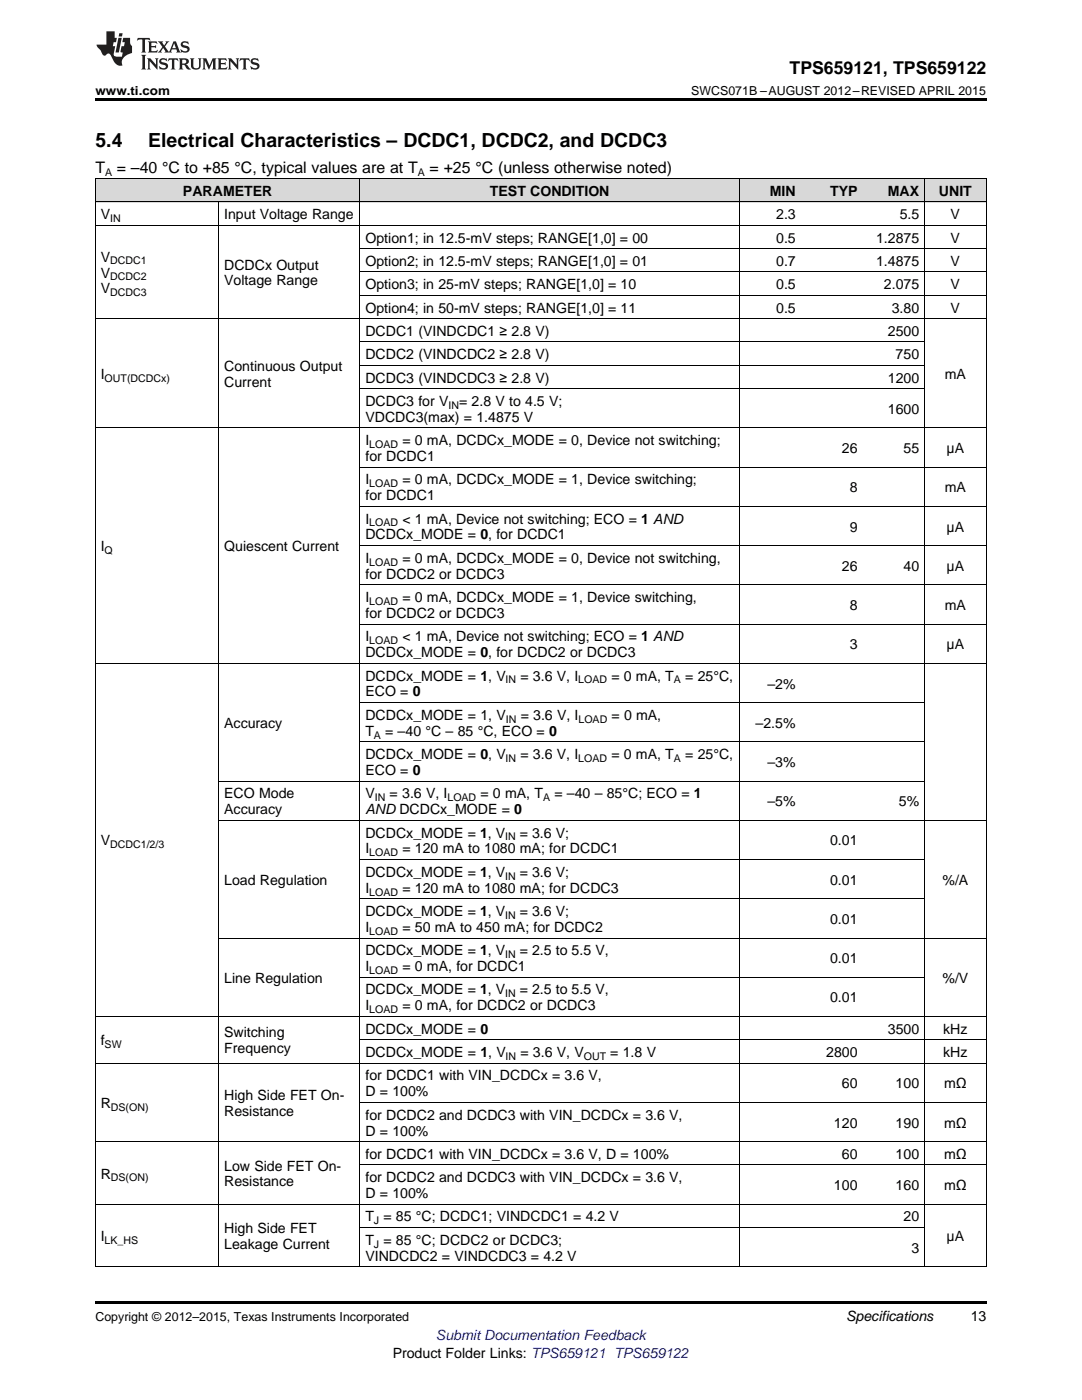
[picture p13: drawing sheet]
<svg xmlns="http://www.w3.org/2000/svg" width="216mm" height="279mm" viewBox="0 0 216 279" stroke-linecap="round" stroke-linejoin="round" font-family="sans-serif">
<defs><g id="words">
<g font-size="3.9">
<text x="19" y="29.3">5.4</text>
<text x="29.6" y="29.3">Electrical Characteristics – DCDC1, DCDC2, and DCDC3</text>
</g>
<text font-size="3.5" x="157.6" y="14.8">TPS659121, TPS659122</text>
<g font-size="3.2">
<text x="19" y="34.4">T</text>
<text x="23.3" y="34.4">= –40 °C to +85 °C, typical values are at T</text>
<text x="85.7" y="34.4">= +25 °C (unless otherwise noted)</text>
</g>
<g font-size="2.8">
<text x="36.5" y="39.1">PARAMETER</text>
<text x="97.8" y="39.1">TEST CONDITION</text>
<text x="153.6" y="39.1">MIN</text>
<text x="165.6" y="39.1">TYP</text>
<text x="177.2" y="39.1">MAX</text>
<text x="187.4" y="39.1">UNIT</text>
<text x="20.1" y="43.7">V</text>
<text x="44.7" y="43.7">Input Voltage Range</text>
<text x="154.9" y="43.7">2.3</text>
<text x="179.5" y="43.7">5.5</text>
<text x="189.7" y="43.7">V</text>
<text x="20.1" y="52.2">V</text>
<text x="44.7" y="53.8">DCDCx Output</text>
<text x="72.9" y="48.4">Option1; in 12.5-mV steps; RANGE[1,0] = 00</text>
<text x="72.9" y="53.1">Option2; in 12.5-mV steps; RANGE[1,0] = 01</text>
<text x="154.9" y="48.4">0.5</text>
<text x="154.9" y="53.1">0.7</text>
<text x="174.8" y="48.4">1.2875</text>
<text x="174.8" y="53.1">1.4875</text>
<text x="189.7" y="48.4">V</text>
<text x="189.7" y="53.1">V</text>
<text x="20.1" y="55.4">V</text>
<text x="20.1" y="58.6">V</text>
<text x="44.7" y="57">Voltage Range</text>
<text x="72.9" y="57.7">Option3; in 25-mV steps; RANGE[1,0] = 10</text>
<text x="154.9" y="57.7">0.5</text>
<text x="176.4" y="57.7">2.075</text>
<text x="189.7" y="57.7">V</text>
<text x="72.9" y="62.4">Option4; in 50-mV steps; RANGE[1,0] = 11</text>
<text x="154.9" y="62.4">0.5</text>
<text x="177.9" y="62.4">3.80</text>
<text x="189.7" y="62.4">V</text>
<text x="72.9" y="67">DCDC1 (VINDCDC1 ≥ 2.8 V)</text>
<text x="72.9" y="71.7">DCDC2 (VINDCDC2 ≥ 2.8 V)</text>
<text x="177.2" y="67">2500</text>
<text x="178.7" y="71.7">750</text>
<text x="20.1" y="75.6">I</text>
<text x="44.7" y="74">Continuous Output</text>
<text x="44.7" y="77.2">Current</text>
<text x="72.9" y="76.3">DCDC3 (VINDCDC3 ≥ 2.8 V)</text>
<text x="177.2" y="76.3">1200</text>
<text x="188.5" y="75.6">mA</text>
<text x="72.9" y="81">DCDC3 for V</text>
<text x="91.6" y="81">= 2.8 V to 4.5 V;</text>
<text x="177.2" y="82.6">1600</text>
<text x="72.9" y="84.2">VDCDC3(max) = 1.4875 V</text>
<text x="72.9" y="88.8">I</text>
<text x="80.3" y="88.8">= 0 mA, DCDCx_MODE = 0, Device not switching;</text>
<text x="72.9" y="92">for DCDC1</text>
<text x="168" y="90.4">26</text>
<text x="180.3" y="90.4">55</text>
<text x="188.9" y="90.4">μA</text>
<text x="72.9" y="96.7">I</text>
<text x="72.9" y="99.8">for DCDC1</text>
<text x="80.3" y="96.7">= 0 mA, DCDCx_MODE = 1, Device switching;</text>
<text x="169.5" y="98.2">8</text>
<text x="188.5" y="98.2">mA</text>
<text x="72.9" y="104.5">I</text>
<text x="72.9" y="107.7">DCDCx_MODE = 0, for DCDC1</text>
<text x="80.3" y="104.5">&lt; 1 mA, Device not switching; ECO = 1 AND</text>
<text x="169.5" y="106.1">9</text>
<text x="188.9" y="106.1">μA</text>
<text x="20.1" y="110">I</text>
<text x="44.7" y="110">Quiescent Current</text>
<text x="72.9" y="112.3">I</text>
<text x="80.3" y="112.3">= 0 mA, DCDCx_MODE = 0, Device not switching,</text>
<text x="168" y="113.9">26</text>
<text x="180.3" y="113.9">40</text>
<text x="188.9" y="113.9">μA</text>
<text x="72.9" y="115.5">for DCDC2 or DCDC3</text>
<text x="72.9" y="120.2">I</text>
<text x="72.9" y="123.3">for DCDC2 or DCDC3</text>
<text x="80.3" y="120.2">= 0 mA, DCDCx_MODE = 1, Device switching,</text>
<text x="169.5" y="121.7">8</text>
<text x="188.5" y="121.7">mA</text>
<text x="72.9" y="128">I</text>
<text x="72.9" y="131.2">DCDCx_MODE = 0, for DCDC2 or DCDC3</text>
<text x="80.3" y="128">&lt; 1 mA, Device not switching; ECO = 1 AND</text>
<text x="169.5" y="129.6">3</text>
<text x="188.9" y="129.6">μA</text>
<text x="72.9" y="135.8">DCDCx_MODE = 1, V</text>
<text x="103.9" y="135.8">= 3.6 V, I</text>
<text x="122" y="135.8">= 0 mA, T</text>
<text x="136.7" y="135.8">= 25°C,</text>
<text x="153.1" y="137.4">–2%</text>
<text x="72.9" y="139">ECO = 0</text>
<text x="72.9" y="143.7">DCDCx_MODE = 1, V</text>
<text x="103.9" y="143.7">= 3.6 V, I</text>
<text x="122" y="143.7">= 0 mA,</text>
<text x="44.7" y="145.2">Accuracy</text>
<text x="72.9" y="146.8">T</text>
<text x="76.9" y="146.8">= –40 °C – 85 °C, ECO = 0</text>
<text x="150.8" y="145.2">–2.5%</text>
<text x="72.9" y="151.5">DCDCx_MODE = 0, V</text>
<text x="72.9" y="154.7">ECO = 0</text>
<text x="103.9" y="151.5">= 3.6 V, I</text>
<text x="122" y="151.5">= 0 mA, T</text>
<text x="136.7" y="151.5">= 25°C,</text>
<text x="153.1" y="153.1">–3%</text>
<text x="44.7" y="159.3">ECO Mode</text>
<text x="72.9" y="159.3">V</text>
<text x="77.8" y="159.3">= 3.6 V, I</text>
<text x="95.9" y="159.3">= 0 mA, T</text>
<text x="110.6" y="159.3">= –40 – 85°C; ECO = 1</text>
<text x="153.1" y="160.9">–5%</text>
<text x="179.4" y="160.9">5%</text>
<text x="44.7" y="162.5">Accuracy</text>
<text x="72.9" y="162.5">AND DCDCx_MODE = 0</text>
<text x="72.9" y="167.1">DCDCx_MODE = 1, V</text>
<text x="103.7" y="167.1">= 3.6 V;</text>
<text x="20.1" y="168.7">V</text>
<text x="72.9" y="170.3">I</text>
<text x="80.3" y="170.3">= 120 mA to 1080 mA; for DCDC1</text>
<text x="165.6" y="168.7">0.01</text>
<text x="44.7" y="176.6">Load Regulation</text>
<text x="72.9" y="175">DCDCx_MODE = 1, V</text>
<text x="72.9" y="178.2">I</text>
<text x="80.3" y="178.2">= 120 mA to 1080 mA; for DCDC3</text>
<text x="103.7" y="175">= 3.6 V;</text>
<text x="165.6" y="176.6">0.01</text>
<text x="188.1" y="176.6">%/A</text>
<text x="72.9" y="182.8">DCDCx_MODE = 1, V</text>
<text x="72.9" y="186">I</text>
<text x="80.3" y="186">= 50 mA to 450 mA; for DCDC2</text>
<text x="103.7" y="182.8">= 3.6 V;</text>
<text x="165.6" y="184.4">0.01</text>
<text x="72.9" y="190.6">DCDCx_MODE = 1, V</text>
<text x="103.7" y="190.6">= 2.5 to 5.5 V,</text>
<text x="44.7" y="196.1">Line Regulation</text>
<text x="72.9" y="193.8">I</text>
<text x="80.3" y="193.8">= 0 mA, for DCDC1</text>
<text x="165.6" y="192.2">0.01</text>
<text x="188.1" y="196.1">%/V</text>
<text x="72.9" y="198.5">DCDCx_MODE = 1, V</text>
<text x="72.9" y="201.6">I</text>
<text x="80.3" y="201.6">= 0 mA, for DCDC2 or DCDC3</text>
<text x="103.7" y="198.5">= 2.5 to 5.5 V,</text>
<text x="165.6" y="200.1">0.01</text>
<text x="20.1" y="208.6">f</text>
<text x="44.7" y="207">Switching</text>
<text x="72.9" y="206.3">DCDCx_MODE = 0</text>
<text x="177.2" y="206.3">3500</text>
<text x="188.2" y="206.3">kHz</text>
<text x="44.7" y="210.2">Frequency</text>
<text x="72.9" y="211">DCDCx_MODE = 1, V</text>
<text x="72.9" y="215.6">for DCDC1 with VIN_DCDCx = 3.6 V,</text>
<text x="103.9" y="211">= 3.6 V, V</text>
<text x="121.8" y="211">= 1.8 V</text>
<text x="164.9" y="211">2800</text>
<text x="188.2" y="211">kHz</text>
<text x="20.1" y="221.1">R</text>
<text x="44.7" y="219.5">High Side FET On-</text>
<text x="72.9" y="218.8">D = 100%</text>
<text x="168" y="217.2">60</text>
<text x="178.7" y="217.2">100</text>
<text x="188.4" y="217.2">mΩ</text>
<text x="44.7" y="222.7">Resistance</text>
<text x="72.9" y="223.4">for DCDC2 and DCDC3 with VIN_DCDCx = 3.6 V,</text>
<text x="72.9" y="226.6">D = 100%</text>
<text x="166.4" y="225">120</text>
<text x="178.7" y="225">190</text>
<text x="188.4" y="225">mΩ</text>
<text x="44.7" y="233.6">Low Side FET On-</text>
<text x="72.9" y="231.3">for DCDC1 with VIN_DCDCx = 3.6 V, D = 100%</text>
<text x="168" y="231.3">60</text>
<text x="178.7" y="231.3">100</text>
<text x="188.4" y="231.3">mΩ</text>
<text x="20.1" y="235.2">R</text>
<text x="44.7" y="236.8">Resistance</text>
<text x="72.9" y="235.9">for DCDC2 and DCDC3 with VIN_DCDCx = 3.6 V,</text>
<text x="72.9" y="239.1">D = 100%</text>
<text x="166.4" y="237.5">100</text>
<text x="178.7" y="237.5">160</text>
<text x="188.4" y="237.5">mΩ</text>
<text x="72.9" y="243.8">T = 85 °C; DCDC1; VINDCDC1 = 4.2 V</text>
<text x="180.3" y="243.8">20</text>
<text x="20.1" y="247.7">I</text>
<text x="44.7" y="246.1">High Side FET</text>
<text x="44.7" y="249.3">Leakage Current</text>
<text x="72.9" y="248.4">T = 85 °C; DCDC2 or DCDC3;</text>
<text x="72.9" y="251.6">VINDCDC2 = VINDCDC3 = 4.2 V</text>
<text x="181.9" y="250">3</text>
<text x="188.9" y="247.7">μA</text>
<text x="168.8" y="263.6">Specifications</text>
<text x="193.7" y="263.6">13</text>
<text x="78.4" y="270.9">Product Folder Links: TPS659121 TPS659122</text>
</g>
<text font-size="2.8" fill="#00f" x="87" y="267.4">Submit Documentation Feedback</text>
<g font-size="2.5">
<text x="19" y="19">www.ti.com</text>
<text x="137.9" y="19">SWCS071B –AUGUST 2012–REVISED APRIL 2015</text>
<text x="19" y="263.6">Copyright © 2012–2015, Texas Instruments Incorporated</text>
</g>
<g font-size="2.1">
<text x="21" y="35.1">A</text>
<text x="83.4" y="35.1">A</text>
<text x="22" y="44.3">IN</text>
<text x="22" y="52.8">DCDC1</text>
<text x="22" y="56">DCDC2</text>
<text x="22" y="59.1">DCDC3</text>
<text x="20.9" y="76.2">OUT(DCDCx)</text>
<text x="89.5" y="81.6">IN</text>
<text x="73.7" y="89.4">LOAD</text>
<text x="73.7" y="97.2">LOAD</text>
<text x="73.7" y="105.1">LOAD</text>
<text x="20.9" y="110.6">Q</text>
<text x="73.7" y="112.9">LOAD</text>
<text x="73.7" y="120.7">LOAD</text>
<text x="73.7" y="128.6">LOAD</text>
<text x="100.9" y="136.4">IN</text>
<text x="115.4" y="136.4">LOAD</text>
<text x="134.5" y="136.4">A</text>
<text x="74.6" y="147.4">A</text>
<text x="100.9" y="144.2">IN</text>
<text x="115.4" y="144.2">LOAD</text>
<text x="100.9" y="152">IN</text>
<text x="115.4" y="152">LOAD</text>
<text x="134.5" y="152">A</text>
<text x="74.8" y="159.9">IN</text>
<text x="89.3" y="159.9">LOAD</text>
<text x="108.4" y="159.9">A</text>
<text x="100.8" y="167.7">IN</text>
<text x="22" y="169.3">DCDC1/2/3</text>
<text x="73.7" y="170.9">LOAD</text>
<text x="73.7" y="178.7">LOAD</text>
<text x="100.8" y="175.5">IN</text>
<text x="100.8" y="183.4">IN</text>
<text x="73.7" y="186.5">LOAD</text>
<text x="100.8" y="191.2">IN</text>
<text x="73.7" y="194.4">LOAD</text>
<text x="73.7" y="202.2">LOAD</text>
<text x="100.8" y="199">IN</text>
<text x="20.9" y="209.2">SW</text>
<text x="100.9" y="211.5">IN</text>
<text x="116.5" y="211.5">OUT</text>
<text x="22.1" y="221.7">DS(ON)</text>
<text x="22.1" y="235.8">DS(ON)</text>
<text x="74.6" y="244.3">J</text>
<text x="20.9" y="248.2">LK_HS</text>
<text x="74.6" y="249">J</text>
</g>
</g></defs>
<g fill="#d8d8d8">
<path d="M19 35.7h24.7v4.7h-24.7z"/>
<path d="M43.7 35.7h28.2v4.7h-28.2z"/>
<path d="M71.9 35.7h75.6v4.7h-75.6z"/>
<path d="M147.5 35.7h12.4v4.7h-12.4z"/>
<path d="M159.9 35.7h12.3v4.7h-12.3z"/>
<path d="M172.2 35.7h12.3v4.7h-12.3z"/>
<path d="M184.5 35.7h12.3v4.7h-12.3z"/>
</g>
<path d="M19 19.5h177.8v.5h-177.8zM19 259.7h177.8v.5h-177.8z" fill="#000"/>
<g fill="none" stroke="#000" stroke-width=".2">
<path d="M19 35.6h177.8M19.1 35.7v217.2M71.8 35.7v217.2M147.5 35.7v217.2M184.4 35.7v217.2M196.8 35.7v217.2M19 45h177.8M19 40.3h177.8M43.6 40.4v212.5M71.9 58.9h124.9M71.9 54.3h124.9M71.9 49.6h124.9"/>
<path d="M19 63.6h177.8M71.9 77.6h112.6M71.9 72.9h112.6M71.9 68.2h112.6M19 85.4h177.8M71.9 93.2h124.9M71.9 116.7h124.9M71.9 108.9h124.9M71.9 101.1h124.9M19 132.4h177.8M71.9 124.5h124.9M43.7 155.9h140.8"/>
<path d="M71.9 148h112.6M71.9 140.2h112.6M43.7 163.7h153.1M71.9 179.4h112.6M71.9 171.5h112.6M43.7 187.2h153.1M71.9 195h112.6M19 212.2h177.8M19 202.9h177.8M71.9 207.5h124.9M19 227.8h177.8M71.9 232.5h124.9"/>
<path d="M71.9 220h124.9M19 252.8h177.8M19 240.3h177.8M71.9 245h112.6"/>
</g>
<g fill="#231f20">
<path d="M27.5 7.6l-.1 .5 .4-.2h.6v.1v2.1l-.2 .4h1l-.3-.4v-2.1l.1-.1h.5l.5 .2-.2-.5zM29.5 8.3l.2 .3v1.5l-.2 .4h1.8l.2-.6a1.04 1.04 0 0 1-1.3 .2v-.7h.6l.3 .2v-.6l-.3 .2h-.6v-.6l.8-.1 .4 .3-.2-.5zM31.5 8.3l.9 1.1-.9 1.1h.8l-.2-.2 .5-.7 .4 .7-.2 .2h1.5l-.1-.2 .1-.4h.9l.1 .4-.2 .2h1l-.3-.3-.7-1.9h-.5l-.9 2-.8-1 .9-1h-.8l.1 .3-.3 .5-.4-.6 .2-.2zM34.7 8.6l.4 1h-.7zM36.3 8.4a.63 .63 0 0 0-.2 .7 .63 .63 0 0 0 .6 .4l.6 .2 .1 .2a.75 .75 0 0 1-.7 .4 .75 .75 0 0 1-.6-.5l.1 .7 .1-.1a1.11 1.11 0 0 0 1.5-.6 1.13 1.13 0 0 0-1.2-.8l-.1-.4a1.04 1.04 0 0 1 1.2 .2l-.2-.5-.1 .1-.5-.2zM28.2 10.9l.2 .4v2.2l-.2 .4h1l-.3-.4v-2.2l.3-.4zM29.3 11.6l.3 .4v1.5l-.3 .4h.8l-.2-.4v-1.3l1.5 1.7v-1.9l.2-.4h-.7l.2 .4v.9l-1.1-1.3zM32 11.8a.62 .62 0 0 0-.2 .7 .62 .62 0 0 0 .6 .4l.6 .1 .1 .3a.76 .76 0 0 1-.7 .3 .76 .76 0 0 1-.6-.4l.1 .7 .1-.1a1.11 1.11 0 0 0 1.5-.6 1.13 1.13 0 0 0-1.2-.8l-.1-.4a1.04 1.04 0 0 1 1.2 .2l-.2-.6-.1 .1-.5-.1zM33.7 11.6l-.2 .6a.61 .61 0 0 1 .8-.3v1.6l-.2 .4h.9l-.2-.4v-1.6a.63 .63 0 0 1 .8 .3l-.2-.6zM35.6 11.6l.3 .4v1.5l-.3 .4h1l-.2-.2v-.8l.5 .2a.76 .76 0 0 0 1.2 .7l-1-1a.58 .58 0 0 0 .6-.5 .58 .58 0 0 0-.5-.6zM36.4 11.9h.1a.45 .45 0 0 1 .5 .1 .45 .45 0 0 1 .1 .5l-.7 .2zM37.9 11.6l.2 .2a2.17 2.17 0 0 0 .3 1.9 .99 .99 0 0 0 1.6-.6v-1.1l.2-.4h-.7l.2 .2a1.92 1.92 0 0 1-.2 1.8 .6 .6 0 0 1-.9-.5v-1.1l.2-.4zM40.4 11.6l.2 .4v1.5l-.2 .4h.7l-.2-.4v-1.4l.8 1.8 .8-1.8v1.4l-.2 .4h.9l-.2-.4v-1.5l.2-.4h-.8l-.6 1.5-.6-1.5zM43.4 11.6l.2 .4v1.5l-.2 .4h1.8l.2-.6a1.04 1.04 0 0 1-1.3 .1v-.6h.5l.4 .2v-.6l-.4 .2h-.5v-.7h.8l.3 .3-.1-.6zM45.5 11.6l.2 .4v1.5l-.2 .4h.7l-.2-.4v-1.3l1.5 1.7v-1.9l.2-.4h-.7l.2 .4v.9l-1.1-1.3zM47.9 11.6l-.1 .6a.61 .61 0 0 1 .8-.3v1.6l-.3 .4h1l-.3-.4 .1-1.6a.63 .63 0 0 1 .7 .3l-.1-.6zM50.2 11.8a.62 .62 0 0 0-.2 .7 .62 .62 0 0 0 .6 .4l.6 .1 .2 .3a.76 .76 0 0 1-.8 .3 .76 .76 0 0 1-.6-.4l.1 .7 .2-.1a1.11 1.11 0 0 0 1.5-.6 1.13 1.13 0 0 0-1.3-.8l-.1-.4a1.04 1.04 0 0 1 1.2 .2l-.1-.6-.2 .1-.5-.1z"/>
<path d="M21.2 6.3v2.6h-1.9l.1 .4 .7 .9a.91 .91 0 0 0 1 .8 .56 .56 0 0 1 .5-.3 .56 .56 0 0 1 .5 .3l.4 .8a1.53 1.53 0 0 0 1.9 1.2 1.54 1.54 0 0 1 1-2.1l.9-.3v-1.4a1.52 1.52 0 0 1-.3-1.6h-1.4l-.2 .8h.5l-.2 .8h-.4l-.2 1v.2l.4 .1-.2 .8a1.93 1.93 0 0 1-1.6-.3l.3-1.8h-.5l.2-.8h.4l.2-.8h-.4v-1.3zM23.6 7.6l-.6 2.9h.7l.6-2.9zM23.8 6.6l-.1 .7h.6l.2-.7z"/>
</g>
<use href="#words"/>
</svg>
